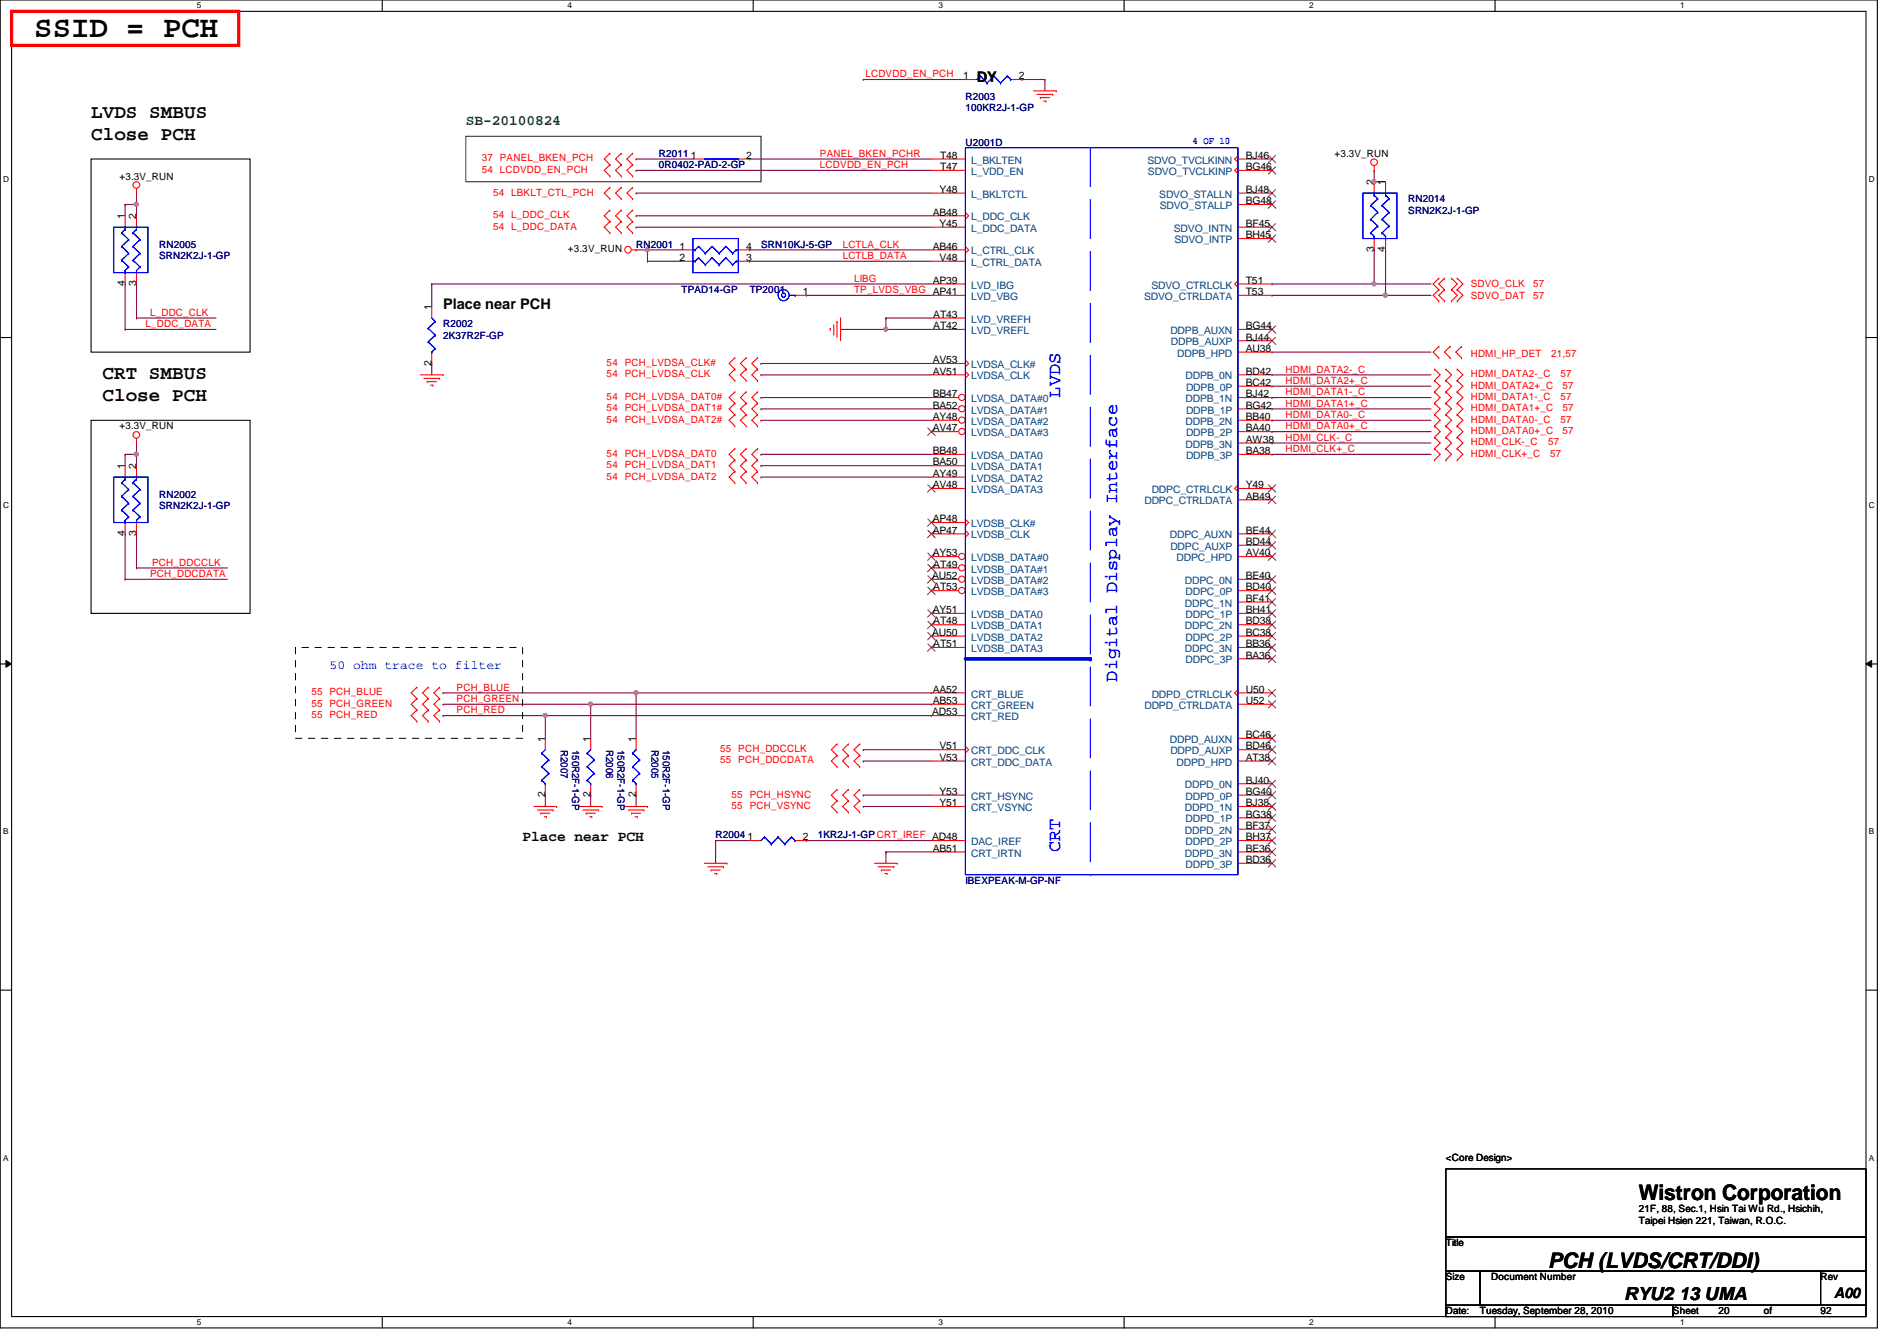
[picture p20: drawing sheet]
<svg xmlns="http://www.w3.org/2000/svg" width="297mm" height="210mm" viewBox="0 0 297 210" stroke-linecap="round" stroke-linejoin="round" font-family="sans-serif">
<defs><g id="words">
<text font-size="4.8" x="5.4" y="5.8">SSID = PCH</text>
<g font-size="3.3">
<text x="256.6" y="187.9">Wistron Corporation</text>
<text x="242.4" y="198.5">PCH (LVDS/CRT/DDI)</text>
</g>
<g font-size="3">
<text x="14.3" y="18.5">LVDS SMBUS</text>
<text x="14.3" y="21.9">Close PCH</text>
<text x="16" y="59.4">CRT SMBUS</text>
<text x="16" y="62.8">Close PCH</text>
</g>
<g font-size="2.8" fill="#00f">
<text x="166" y="62.2" transform="rotate(-90 166 62.2)">LVDS</text>
<text x="174.9" y="106.7" transform="rotate(-90 174.9 106.7)">Digital Display Interface</text>
<text x="166" y="133.3" transform="rotate(-90 166 133.3)">CRT</text>
</g>
<text font-size="2.8" x="254.3" y="203.5">RYU2 13 UMA</text>
<g font-size="2.3">
<text x="152.9" y="12.8">DY</text>
<text x="69.4" y="48.3">Place near PCH</text>
<text x="81.8" y="131.7">Place near PCH</text>
<text x="287.2" y="203.2">A00</text>
</g>
<text font-size="2.3" fill="#008000" x="72.9" y="19.6">SB-20100824</text>
<text font-size="1.9" fill="#00f" x="51.6" y="104.6">50 ohm trace to filter</text>
<g font-size="1.6" fill="#f00">
<text x="135.5" y="12.1">LCDVDD_EN_PCH</text>
<text x="75.4" y="27.1">54 LCDVDD_EN_PCH</text>
<text x="75.4" y="25.3">37 PANEL_BKEN_PCH</text>
<text x="128.4" y="24.6">PANEL_BKEN_PCHR</text>
<text x="128.4" y="26.3">LCDVDD_EN_PCH</text>
<text x="77.2" y="34.2">54 L_DDC_CLK</text>
<text x="77.2" y="35.9">54 L_DDC_DATA</text>
<text x="77.2" y="30.6">54 LBKLT_CTL_PCH</text>
<text x="131.9" y="40.6">LCTLB_DATA</text>
<text x="131.9" y="38.8">LCTLA_CLK</text>
<text x="133.7" y="45.9">TP_LVDS_VBG AP41</text>
<text x="133.7" y="44.1">LIBG</text>
<text x="230.3" y="46.8">SDVO_DAT</text>
<text x="230.3" y="45">SDVO_CLK</text>
<text x="240.1" y="46.8">57</text>
<text x="240.1" y="45">57</text>
<text x="22.8" y="51.2">L_DDC_DATA</text>
<text x="23.5" y="49.4">L_DDC_CLK</text>
<text x="95" y="59.1">54 PCH_LVDSA_CLK</text>
<text x="95" y="57.3">54 PCH_LVDSA_CLK#</text>
<text x="201.3" y="58.3">HDMI_DATA2-_C</text>
<text x="230.3" y="59.1">HDMI_DATA2-_C</text>
<text x="230.3" y="55.8">HDMI_HP_DET</text>
<text x="242.9" y="55.8">21,57</text>
<text x="244.3" y="59.1">57</text>
<text x="95" y="62.6">54 PCH_LVDSA_DAT0#</text>
<text x="95" y="64.4">54 PCH_LVDSA_DAT1#</text>
<text x="201.3" y="60.1">HDMI_DATA2+_C</text>
<text x="201.3" y="63.7">HDMI_DATA1+_C</text>
<text x="201.3" y="61.9">HDMI_DATA1-_C</text>
<text x="201.3" y="65.4">HDMI_DATA0-_C</text>
<text x="230.3" y="64.4">HDMI_DATA1+_C</text>
<text x="230.3" y="62.6">HDMI_DATA1-_C</text>
<text x="230.3" y="60.8">HDMI_DATA2+_C</text>
<text x="244.3" y="62.6">57</text>
<text x="244.7" y="64.4">57</text>
<text x="244.7" y="60.8">57</text>
<text x="95" y="66.2">54 PCH_LVDSA_DAT2#</text>
<text x="95" y="71.5">54 PCH_LVDSA_DAT0</text>
<text x="201.3" y="70.8">HDMI_CLK+_C</text>
<text x="201.3" y="69">HDMI_CLK-_C</text>
<text x="201.3" y="67.2">HDMI_DATA0+_C</text>
<text x="230.3" y="67.9">HDMI_DATA0+_C</text>
<text x="230.3" y="71.5">HDMI_CLK+_C</text>
<text x="230.3" y="66.2">HDMI_DATA0-_C</text>
<text x="230.3" y="69.7">HDMI_CLK-_C</text>
<text x="242.4" y="69.7">57</text>
<text x="242.7" y="71.5">57</text>
<text x="244.3" y="66.2">57</text>
<text x="244.7" y="67.9">57</text>
<text x="95" y="73.3">54 PCH_LVDSA_DAT1</text>
<text x="95" y="75.1">54 PCH_LVDSA_DAT2</text>
<text x="23.8" y="88.6">PCH_DDCCLK</text>
<text x="23.5" y="90.3">PCH_DDCDATA</text>
<text x="48.8" y="108.8">55 PCH_BLUE</text>
<text x="48.8" y="110.6">55 PCH_GREEN</text>
<text x="48.8" y="112.4">55 PCH_RED</text>
<text x="71.5" y="108.1">PCH_BLUE</text>
<text x="71.5" y="111.7">PCH_RED</text>
<text x="71.5" y="109.9">PCH_GREEN</text>
<text x="112.8" y="119.5">55 PCH_DDCDATA</text>
<text x="112.8" y="117.7">55 PCH_DDCCLK</text>
<text x="114.6" y="124.8">55 PCH_HSYNC</text>
<text x="114.6" y="126.6">55 PCH_VSYNC</text>
</g>
<g font-size="1.6">
<text x="150.8" y="12.4">1</text>
<text x="159.5" y="12.4">2</text>
<text x="18.7" y="28.1">+3.3V_RUN</text>
<text x="108.2" y="24.8">1</text>
<text x="116.8" y="24.8">2</text>
<text x="147.2" y="24.8">T48</text>
<text x="147.2" y="26.6">T47</text>
<text x="195.1" y="24.8">BJ46</text>
<text x="195.1" y="26.6">BG46</text>
<text x="209" y="24.6">+3.3V_RUN</text>
<text x="215.1" y="29" transform="rotate(-90 215.1 29)">2</text>
<text x="216.9" y="29" transform="rotate(-90 216.9 29)">1</text>
<text x="19.6" y="34.3" transform="rotate(-90 19.6 34.3)">1</text>
<text x="21.3" y="34.3" transform="rotate(-90 21.3 34.3)">2</text>
<text x="146" y="33.7">AB48</text>
<text x="147.1" y="30.2">Y48</text>
<text x="147.1" y="35.5">Y45</text>
<text x="195.1" y="30.2">BJ48</text>
<text x="195.1" y="35.5">BF45</text>
<text x="195.1" y="32">BG48</text>
<text x="88.9" y="39.5">+3.3V_RUN</text>
<text x="106.4" y="39.1">1</text>
<text x="106.4" y="40.9">2</text>
<text x="116.8" y="40.9">3</text>
<text x="116.8" y="39.1">4</text>
<text x="146" y="39.1">AB46</text>
<text x="147.1" y="40.9">V48</text>
<text x="195.1" y="37.3">BH45</text>
<text x="215.1" y="39.5" transform="rotate(-90 215.1 39.5)">3</text>
<text x="216.9" y="39.5" transform="rotate(-90 216.9 39.5)">4</text>
<text x="19.6" y="44.8" transform="rotate(-90 19.6 44.8)">4</text>
<text x="21.3" y="44.8" transform="rotate(-90 21.3 44.8)">3</text>
<text x="125.7" y="46.2">1</text>
<text x="146" y="44.4">AP39</text>
<text x="195.1" y="44.4">T51</text>
<text x="195.1" y="46.2">T53</text>
<text x="67.6" y="48.6" transform="rotate(-90 67.6 48.6)">1</text>
<text x="146.1" y="49.7">AT43</text>
<text x="146.1" y="51.5">AT42</text>
<text x="195.1" y="53.3">BJ44</text>
<text x="195.1" y="51.5">BG44</text>
<text x="67.6" y="57.2" transform="rotate(-90 67.6 57.2)">2</text>
<text x="146" y="56.9">AV53</text>
<text x="146" y="58.6">AV51</text>
<text x="195.1" y="58.6">BD42</text>
<text x="195.1" y="55.1">AU38</text>
<text x="146" y="62.2">BB47</text>
<text x="146" y="64">BA52</text>
<text x="146" y="65.7">AY48</text>
<text x="195.1" y="62.2">BJ42</text>
<text x="195.1" y="65.7">BB40</text>
<text x="195.1" y="60.4">BC42</text>
<text x="195.1" y="64">BG42</text>
<text x="18.7" y="67.2">+3.3V_RUN</text>
<text x="146" y="67.5">AV47</text>
<text x="146" y="71.1">BB48</text>
<text x="195.1" y="69.3">AW38</text>
<text x="195.1" y="67.5">BA40</text>
<text x="195.1" y="71.1">BA38</text>
<text x="19.6" y="73.4" transform="rotate(-90 19.6 73.4)">1</text>
<text x="21.3" y="73.4" transform="rotate(-90 21.3 73.4)">2</text>
<text x="146" y="72.9">BA50</text>
<text x="146" y="74.6">AY49</text>
<text x="146" y="76.4">AV48</text>
<text x="195.1" y="76.4">Y49</text>
<text x="19.6" y="83.9" transform="rotate(-90 19.6 83.9)">4</text>
<text x="21.3" y="83.9" transform="rotate(-90 21.3 83.9)">3</text>
<text x="146" y="81.7">AP48</text>
<text x="146" y="83.5">AP47</text>
<text x="195.1" y="83.5">BE44</text>
<text x="195.1" y="78.2">AB49</text>
<text x="146" y="87.1">AY53</text>
<text x="146.1" y="88.9">AT49</text>
<text x="195.1" y="87.1">AV40</text>
<text x="195.1" y="85.3">BD44</text>
<text x="146" y="90.6">AU52</text>
<text x="146" y="96">AY51</text>
<text x="146.1" y="92.4">AT53</text>
<text x="195.1" y="96">BH41</text>
<text x="195.1" y="92.4">BD40</text>
<text x="195.1" y="90.6">BE40</text>
<text x="195.1" y="94.2">BF41</text>
<text x="146" y="99.5">AU50</text>
<text x="146.1" y="97.7">AT48</text>
<text x="146.1" y="101.3">AT51</text>
<text x="195.1" y="99.5">BC38</text>
<text x="195.1" y="97.7">BD38</text>
<text x="195.1" y="101.3">BB36</text>
<text x="195.1" y="103.1">BA36</text>
<text x="146" y="112">AD53</text>
<text x="146" y="108.4">AA52</text>
<text x="146" y="110.2">AB53</text>
<text x="195.1" y="110.2">U52</text>
<text x="195.1" y="108.4">U50</text>
<text x="85.3" y="116.1" transform="rotate(-90 85.3 116.1)">1</text>
<text x="92.5" y="116.1" transform="rotate(-90 92.5 116.1)">1</text>
<text x="99.6" y="116.1" transform="rotate(-90 99.6 116.1)">1</text>
<text x="147.1" y="117.3">V51</text>
<text x="147.1" y="119.1">V53</text>
<text x="195.1" y="119.1">AT38</text>
<text x="195.1" y="115.5">BC46</text>
<text x="195.1" y="117.3">BD46</text>
<text x="85.3" y="124.8" transform="rotate(-90 85.3 124.8)">2</text>
<text x="92.5" y="124.8" transform="rotate(-90 92.5 124.8)">2</text>
<text x="99.6" y="124.8" transform="rotate(-90 99.6 124.8)">2</text>
<text x="147.1" y="124.4">Y53</text>
<text x="195.1" y="124.4">BG40</text>
<text x="195.1" y="122.6">BJ40</text>
<text x="117" y="131.5">1</text>
<text x="125.7" y="131.5">2</text>
<text x="147.1" y="126.2">Y51</text>
<text x="195.1" y="131.5">BH37</text>
<text x="195.1" y="128">BG38</text>
<text x="195.1" y="129.8">BF37</text>
<text x="195.1" y="126.2">BJ38</text>
<text x="146" y="133.3">AB51</text>
<text x="195.1" y="135.1">BD36</text>
<text x="195.1" y="133.3">BE36</text>
<text x="226.4" y="181.7">&lt;Core Design&gt;</text>
<text x="256.6" y="189.7">21F, 88, Sec.1, Hsin Tai Wu Rd., Hsichih,</text>
<text x="256.6" y="191.6">Taipei Hsien 221, Taiwan, R.O.C.</text>
<text x="226.4" y="195.1">Title</text>
<text x="226.4" y="200.4">Size</text>
<text x="233.5" y="200.4">Document Number</text>
<text x="285.1" y="200.4">Rev</text>
<text x="226.4" y="205.7">Date:</text>
<text x="231.7" y="205.7">Tuesday, September 28, 2010</text>
<text x="262" y="205.7">Sheet</text>
<text x="269.1" y="205.7">20</text>
<text x="276.2" y="205.7">of</text>
<text x="285.1" y="205.7">92</text>
</g>
<g font-size="1.6" fill="#000080">
<text x="151.2" y="15.7">R2003</text>
<text x="151.2" y="17.4">100KR2J-1-GP</text>
<text x="151.2" y="22.8">U2001D</text>
<text x="103.2" y="24.6">R2011</text>
<text x="103.2" y="26.3">0R0402-PAD-2-GP</text>
<text x="220.5" y="31.7">RN2014</text>
<text x="220.5" y="33.4">SRN2K2J-1-GP</text>
<text x="24.9" y="38.8">RN2005</text>
<text x="24.9" y="40.6">SRN2K2J-1-GP</text>
<text x="99.6" y="38.8">RN2001</text>
<text x="119.2" y="38.8">SRN10KJ-5-GP</text>
<text x="106.7" y="45.9">TPAD14-GP</text>
<text x="117.4" y="45.9">TP2001</text>
<text x="69.4" y="51.2">R2002</text>
<text x="69.4" y="53">2K37R2F-GP</text>
<text x="24.9" y="77.9">RN2002</text>
<text x="24.9" y="79.7">SRN2K2J-1-GP</text>
<text x="87.8" y="117.3" transform="rotate(90 87.8 117.3)">R2007</text>
<text x="89.6" y="117.3" transform="rotate(90 89.6 117.3)">150R2F-1-GP</text>
<text x="94.9" y="117.3" transform="rotate(90 94.9 117.3)">R2006</text>
<text x="96.7" y="117.3" transform="rotate(90 96.7 117.3)">150R2F-1-GP</text>
<text x="102" y="117.3" transform="rotate(90 102 117.3)">R2005</text>
<text x="103.8" y="117.3" transform="rotate(90 103.8 117.3)">150R2F-1-GP</text>
<text x="112.1" y="131.2">R2004</text>
<text x="128.1" y="131.2">1KR2J-1-GP CRT_IREF AD48</text>
<text x="151.2" y="138.3">IBEXPEAK-M-GP-NF</text>
</g>
<text font-size="1.6" fill="#00f" x="186.7" y="22.6">4 OF 10</text>
<g font-size="1.6" fill="#004080">
<text x="152.1" y="25.6">L_BKLTEN</text>
<text x="152.1" y="27.4">L_VDD_EN</text>
<text x="179.7" y="25.6">SDVO_TVCLKINN</text>
<text x="179.7" y="27.4">SDVO_TVCLKINP</text>
<text x="152.1" y="30.9">L_BKLTCTL</text>
<text x="152.1" y="34.5">L_DDC_CLK</text>
<text x="181.5" y="30.9">SDVO_STALLN</text>
<text x="181.6" y="32.7">SDVO_STALLP</text>
<text x="152.1" y="39.8">L_CTRL_CLK</text>
<text x="152.1" y="41.6">L_CTRL_DATA</text>
<text x="152.1" y="36.3">L_DDC_DATA</text>
<text x="183.8" y="36.3">SDVO_INTN</text>
<text x="183.9" y="38.1">SDVO_INTP</text>
<text x="152.1" y="45.2">LVD_IBG</text>
<text x="152.1" y="46.9">LVD_VBG</text>
<text x="179.2" y="46.9">SDVO_CTRLDATA</text>
<text x="180.3" y="45.2">SDVO_CTRLCLK</text>
<text x="152.1" y="50.5">LVD_VREFH</text>
<text x="152.1" y="52.3">LVD_VREFL</text>
<text x="183.3" y="52.3">DDPB_AUXN</text>
<text x="152.1" y="57.6">LVDSA_CLK#</text>
<text x="152.1" y="59.4">LVDSA_CLK</text>
<text x="183.3" y="54.1">DDPB_AUXP</text>
<text x="184.3" y="55.8">DDPB_HPD</text>
<text x="185.6" y="59.4">DDPB_0N</text>
<text x="152.1" y="62.9">LVDSA_DATA#0</text>
<text x="152.1" y="64.7">LVDSA_DATA#1</text>
<text x="185.6" y="62.9">DDPB_1N</text>
<text x="185.7" y="61.2">DDPB_0P</text>
<text x="185.7" y="64.7">DDPB_1P</text>
<text x="152.1" y="66.5">LVDSA_DATA#2</text>
<text x="152.1" y="68.3">LVDSA_DATA#3</text>
<text x="152.1" y="71.8">LVDSA_DATA0</text>
<text x="185.6" y="66.5">DDPB_2N</text>
<text x="185.6" y="70.1">DDPB_3N</text>
<text x="185.7" y="68.3">DDPB_2P</text>
<text x="185.7" y="71.8">DDPB_3P</text>
<text x="152.1" y="73.6">LVDSA_DATA1</text>
<text x="152.1" y="75.4">LVDSA_DATA2</text>
<text x="152.1" y="77.2">LVDSA_DATA3</text>
<text x="180.3" y="77.2">DDPC_CTRLCLK</text>
<text x="152.1" y="82.5">LVDSB_CLK#</text>
<text x="179.2" y="79">DDPC_CTRLDATA</text>
<text x="152.1" y="84.3">LVDSB_CLK</text>
<text x="152.1" y="87.8">LVDSB_DATA#0</text>
<text x="152.1" y="89.6">LVDSB_DATA#1</text>
<text x="183.2" y="84.3">DDPC_AUXN</text>
<text x="183.3" y="86.1">DDPC_AUXP</text>
<text x="184.2" y="87.8">DDPC_HPD</text>
<text x="152.1" y="91.4">LVDSB_DATA#2</text>
<text x="152.1" y="93.2">LVDSB_DATA#3</text>
<text x="185.5" y="91.4">DDPC_0N</text>
<text x="185.5" y="95">DDPC_1N</text>
<text x="185.6" y="93.2">DDPC_0P</text>
<text x="152.1" y="96.7">LVDSB_DATA0</text>
<text x="152.1" y="98.5">LVDSB_DATA1</text>
<text x="152.1" y="100.3">LVDSB_DATA2</text>
<text x="185.5" y="98.5">DDPC_2N</text>
<text x="185.6" y="96.7">DDPC_1P</text>
<text x="185.6" y="100.3">DDPC_2P</text>
<text x="152.1" y="102.1">LVDSB_DATA3</text>
<text x="185.5" y="102.1">DDPC_3N</text>
<text x="185.6" y="103.8">DDPC_3P</text>
<text x="152.1" y="109.2">CRT_BLUE</text>
<text x="152.1" y="111">CRT_GREEN</text>
<text x="152.1" y="112.7">CRT_RED</text>
<text x="179.2" y="111">DDPD_CTRLDATA</text>
<text x="180.3" y="109.2">DDPD_CTRLCLK</text>
<text x="152.1" y="118.1">CRT_DDC_CLK</text>
<text x="152.1" y="119.8">CRT_DDC_DATA</text>
<text x="183.2" y="116.3">DDPD_AUXN</text>
<text x="183.3" y="118.1">DDPD_AUXP</text>
<text x="184.2" y="119.8">DDPD_HPD</text>
<text x="152.1" y="125.2">CRT_HSYNC</text>
<text x="185.5" y="123.4">DDPD_0N</text>
<text x="185.6" y="125.2">DDPD_0P</text>
<text x="152.1" y="127">CRT_VSYNC</text>
<text x="185.5" y="130.5">DDPD_2N</text>
<text x="185.5" y="127">DDPD_1N</text>
<text x="185.6" y="128.7">DDPD_1P</text>
<text x="152.1" y="134.1">CRT_IRTN</text>
<text x="152.1" y="132.3">DAC_IREF</text>
<text x="185.5" y="134.1">DDPD_3N</text>
<text x="185.6" y="132.3">DDPD_2P</text>
<text x="185.6" y="135.8">DDPD_3P</text>
</g>
<g font-size="1.3">
<text x="30.8" y="1.3">5</text>
<text x="88.9" y="1.3">4</text>
<text x="146.9" y="1.3">3</text>
<text x="205" y="1.3">2</text>
<text x="263.1" y="1.3">1</text>
<text x=".5" y="28.4">D</text>
<text x="292.6" y="28.4">D</text>
<text x=".5" y="79.5">C</text>
<text x="292.6" y="79.5">C</text>
<text x=".5" y="130.6">B</text>
<text x="292.6" y="130.6">B</text>
<text x=".5" y="181.7">A</text>
<text x="292.6" y="181.7">A</text>
<text x="30.8" y="207.4">5</text>
<text x="88.9" y="207.4">4</text>
<text x="146.9" y="207.4">3</text>
<text x="205" y="207.4">2</text>
<text x="263.1" y="207.4">1</text>
</g>
</g></defs>
<path d="M0 0h294v207.9h-294zM1.8 1.8h290.4v204.3h-290.4z" fill="none" stroke="#000" stroke-width=".17"/>
<g fill="#fff">
<path d="M30.8 .2h.7v1.4h-.7z"/>
<path d="M30.8 206.2h.7v1.4h-.7z"/>
</g>
<path d="M59.9 0v1.8M59.9 206.1v1.8" fill="none" stroke="#000" stroke-width=".17"/>
<g fill="#fff">
<path d="M88.9 .2h.6v1.4h-.6z"/>
<path d="M88.9 206.2h.6v1.4h-.6z"/>
</g>
<path d="M117.9 0v1.8M117.9 206.1v1.8" fill="none" stroke="#000" stroke-width=".17"/>
<g fill="#fff">
<path d="M146.9 .2h.7v1.4h-.7z"/>
<path d="M146.9 206.2h.7v1.4h-.7z"/>
</g>
<path d="M176 0v1.8M176 206.1v1.8" fill="none" stroke="#000" stroke-width=".17"/>
<g fill="#fff">
<path d="M205 .2h.7v1.4h-.7z"/>
<path d="M205 206.2h.7v1.4h-.7z"/>
</g>
<path d="M234.1 0v1.8M234.1 206.1v1.8" fill="none" stroke="#000" stroke-width=".17"/>
<g fill="#fff">
<path d="M263.1 .2h.7v1.4h-.7z"/>
<path d="M263.1 206.2h.7v1.4h-.7z"/>
<path d="M.5 27.3h.9v1.4h-.9z"/>
<path d="M292.6 27.3h.9v1.4h-.9z"/>
<path d="M.5 78.4h.9v1.4h-.9z"/>
<path d="M292.6 78.4h.9v1.4h-.9z"/>
</g>
<path d="M0 52.8h1.8M292.2 52.8h1.8" fill="none" stroke="#000" stroke-width=".17"/>
<g fill="#fff">
<path d="M.5 129.5h.8v1.4h-.8z"/>
<path d="M292.6 129.5h.9v1.4h-.9z"/>
</g>
<path d="M0 103.9h1.8M292.2 103.9h1.8" fill="none" stroke="#000" stroke-width=".17"/>
<path d="M.9 103.4l.9 .5-.9 .5zM292.2 103.9l.9-.5v1z" fill="#000"/>
<path d="M.9 103.4l.9 .5-.9 .5zM292.2 103.9l.9-.5v1z" fill="none" stroke="#000" stroke-width=".16"/>
<g fill="#fff">
<path d="M.5 180.5h.8v1.4h-.8z"/>
<path d="M292.6 180.5h.9v1.4h-.9z"/>
</g>
<path d="M0 155h1.8M292.2 155h1.8" fill="none" stroke="#000" stroke-width=".17"/>
<g fill="none" stroke="#800040" stroke-width=".17">
<path d="M99.6 33.8h.1M99.6 35.6h.1M99.6 30.2h.1M99.6 26.7h.1M99.6 33.8h46.2M99.6 35.6h46.2M99.6 30.2h46.2M99.6 26.7h46.2M101.4 39.1h.1M101.4 39.1v1.8M117.4 24.9h.1M117.4 24.9h28.4"/>
<path d="M67.6 44.4h.1M67.6 44.4h78.2M126.3 46.2h.1M126.3 46.2h19.5M85.4 112h.1M85.4 112v3.6M92.5 110.2h.1M92.5 110.2v5.4M99.6 108.5h.1M99.6 108.5v7.1M135.2 117.3h.1M135.2 117.3h10.6"/>
<path d="M85.4 124.5h.1M85.4 124.5v1.7M92.5 124.5h.1M92.5 124.5v1.7M99.6 124.5h.1M99.6 124.5v1.7M112.1 131.6h.1M112.1 131.6h5.3M112.1 131.6v3.5M126.3 131.6h.1M126.3 131.6h19.5M138.7 133.3h.1"/>
<path d="M138.7 133.3h7.1M138.7 133.3v1.8"/>
</g>
<circle cx="101.4" cy="39.1" r=".32" fill="#f0f"/>
<circle cx="101.4" cy="39.1" r=".32" fill="none" stroke="#f0f" stroke-width=".17"/>
<path d="M117.4 40.9h.1M117.4 40.9h28.4M69.4 108.5h.1M69.4 108.5h30.2" fill="none" stroke="#800040" stroke-width=".17"/>
<circle cx="99.6" cy="108.4" r=".32" fill="#f0f"/>
<circle cx="99.6" cy="108.4" r=".32" fill="none" stroke="#f0f" stroke-width=".17"/>
<path d="M69.4 112h.1M69.4 112h16" fill="none" stroke="#800040" stroke-width=".17"/>
<circle cx="85.4" cy="112" r=".32" fill="#f0f"/>
<circle cx="85.4" cy="112" r=".32" fill="none" stroke="#f0f" stroke-width=".17"/>
<path d="M69.4 110.2h.1M69.4 110.2h23.1" fill="none" stroke="#800040" stroke-width=".17"/>
<circle cx="92.5" cy="110.2" r=".32" fill="#f0f"/>
<circle cx="92.5" cy="110.2" r=".32" fill="none" stroke="#f0f" stroke-width=".17"/>
<g fill="none" stroke="#800040" stroke-width=".17">
<path d="M99.6 39.1h.1M99.6 39.1h7.1M101.4 39.1h.1M117.4 39.1h.1M117.4 39.1h28.4M101.4 40.9h.1M101.4 40.9h5.3M138.7 49.8h.1M138.7 51.6h.1M138.7 49.8h7.1M138.7 51.6h7.1M135.2 119.1h.1"/>
<path d="M135.2 119.1h10.6"/>
</g>
<circle cx="138.7" cy="51.5" r=".32" fill="#f0f"/>
<circle cx="138.7" cy="51.5" r=".32" fill="none" stroke="#f0f" stroke-width=".17"/>
<g fill="none" stroke="#800040" stroke-width=".17">
<path d="M135.2 12.4h.1M135.2 12.4h16M160.1 12.4h.1M160.1 12.4h3.5M163.6 12.4h.1M163.6 12.4v1.8M19.6 32h.1M19.6 32v1.8M19.6 32h1.8M21.4 32h.1M21.4 32v1.8M99.6 24.9h.1"/>
<path d="M99.6 24.9h8.9M19.6 44.4h.1M19.6 44.4v7.2M21.4 44.4h.1M21.4 44.4v5.4M119.2 58.7h.1M119.2 56.9h.1M119.2 58.7h26.6M119.2 56.9h26.6M131.6 51.6h.1M138.7 49.8h.1M138.7 49.8v1.8h-7.1"/>
<path d="M119.2 71.1h.1M119.2 64h.1M119.2 72.9h.1M119.2 62.2h.1M119.2 65.8h.1M119.2 74.7h.1M119.2 71.1h26.6M119.2 64h26.6M119.2 72.9h26.6M119.2 62.2h26.6M119.2 65.8h26.6M119.2 74.7h26.6"/>
<path d="M135.2 126.2h.1M135.2 124.5h.1M135.2 126.2h10.6M135.2 124.5h10.6"/>
</g>
<circle cx="21.4" cy="32" r=".32" fill="#f0f"/>
<circle cx="21.4" cy="32" r=".32" fill="none" stroke="#f0f" stroke-width=".17"/>
<g fill="none" stroke="#800040" stroke-width=".17">
<path d="M67.6 56.9h.1M67.6 44.4h.1M67.6 44.4v3.6M67.6 56.9v1.8M199.2 55.1h.1M199.2 58.7h.1M199.2 55.1h24.9M199.2 58.7h24.9M215.2 44.4h.1M215.2 44.4h8.9M199.2 60.5h.1M199.2 64h.1"/>
<path d="M199.2 71.1h.1M199.2 62.2h.1M199.2 69.3h.1M199.2 60.5h24.9M199.2 64h24.9M199.2 71.1h24.9M199.2 62.2h24.9M199.2 69.3h24.9M19.6 83.6h.1M19.6 83.6v7.1M21.4 83.6h.1M21.4 83.6v5.3"/>
<path d="M85.4 112h60.4M92.5 110.2h53.3M99.6 108.5h46.2M145.8 112h.1M145.8 110.2h.1M145.8 108.5h.1"/>
</g>
<circle cx="215.2" cy="44.4" r=".32" fill="#f0f"/>
<circle cx="215.2" cy="44.4" r=".32" fill="none" stroke="#f0f" stroke-width=".17"/>
<path d="M217 46.2h.1M217 46.2h7.1" fill="none" stroke="#800040" stroke-width=".17"/>
<circle cx="216.9" cy="46.2" r=".32" fill="#f0f"/>
<circle cx="216.9" cy="46.2" r=".32" fill="none" stroke="#f0f" stroke-width=".17"/>
<path d="M215.2 39.1h.1M215.2 28.4h.1M215.2 26.7h.1M215.2 26.7v1.7M215.2 39.1v5.3M215.2 28.4h1.8M199.2 67.6h.1M199.2 65.8h.1M199.2 67.6h24.9M199.2 65.8h24.9" fill="none" stroke="#800040" stroke-width=".17"/>
<circle cx="215.2" cy="28.4" r=".32" fill="#f0f"/>
<circle cx="215.2" cy="28.4" r=".32" fill="none" stroke="#f0f" stroke-width=".17"/>
<path d="M21.4 30.2h.1M21.4 30.2v1.8M217 39.1h.1M217 39.1v7.1h-17.8M199.2 44.4h.1M199.2 46.2h.1M199.2 44.4h16M21.4 71.1h.1M21.4 69.3v1.8" fill="none" stroke="#800040" stroke-width=".17"/>
<circle cx="21.4" cy="71.1" r=".32" fill="#f0f"/>
<circle cx="21.4" cy="71.1" r=".32" fill="none" stroke="#f0f" stroke-width=".17"/>
<g fill="none" stroke="#800040" stroke-width=".17">
<path d="M19.6 51.6h.1M19.6 51.6h14.2M21.4 49.8h.1M21.4 49.8h12.4M19.6 71.1h.1M19.6 71.1v1.8M19.6 71.1h1.8M21.4 72.9h.1M21.4 71.1h.1M21.4 71.1v1.8M19.6 90.7h.1M19.6 90.7h16"/>
<path d="M21.4 88.9h.1M21.4 88.9h14.2"/>
</g>
<g fill="none" stroke="#f00" stroke-width=".17">
<path d="M161.8 14.2h3.6M162.4 14.8h2.4M162.9 15.3h.1M162.9 15.3h1.4M163.4 15.8h.4M163.8 15.8h.1M164.8 14.8h.1M165.4 14.2h.1M21.4 30.2h.1M21.4 29.5v.7M95.5 34.7h.1M95.5 32.9h.1"/>
<path d="M95.5 36.4h.1M95.5 31.1h.1M95.5 29.3h.1M95.5 27.6h.1M95.5 25.8h.1M95.5 24h.1M95.5 34.7l-.9 .9 .9 .8M95.5 29.3l-.9 .9 .9 .9M95.5 32.9l-.9 .9 .9 .9M95.5 25.8l-.9 .9 .9 .9M95.5 24l-.9 .9 .9 .9M97.3 32.9h.1"/>
<path d="M97.3 34.7h.1M97.3 36.4h.1M97.3 29.3h.1M97.3 31.1h.1M97.3 25.8h.1M97.3 27.6h.1M97.3 24h.1M97.3 32.9l-.9 .9 .9 .9M97.3 34.7l-.9 .9 .9 .8M97.3 29.3l-.9 .9 .9 .9M97.3 25.8l-.9 .9 .9 .9M97.3 24l-.9 .9 .9 .9"/>
<path d="M98.9 39.1h.7M99.1 34.7h.1M99.1 32.9h.1M99.1 36.4h.1M99.1 31.1h.1M99.1 29.3h.1M99.1 27.6h.1M99.1 25.8h.1M99.1 24h.1M99.1 34.7l-.9 .9 .9 .8M99.1 32.9l-.9 .9 .9 .9M99.1 29.3l-.9 .9 .9 .9"/>
<path d="M99.1 25.8l-.9 .9 .9 .9M99.1 24l-.9 .9 .9 .9M99.6 39.1h.1M106.7 39.1h1.8M108.5 24.9h1.8M115.6 39.1h1.8M115.6 24.9h1.8M145.8 39.1h5.4M145.8 24.9h5.4M145.8 30.2h5.4M145.8 33.8h5.4M145.8 35.6h5.4"/>
<path d="M145.8 26.7h5.4M151.2 38.6l.5 .5-.5 .5M151.2 33.3l.5 .5-.5 .5M215.2 26.7h.1M215.2 26v.7M65.8 58.7h3.6M66.4 59.2h2.4M66.9 59.7h.1M66.9 59.7h1.4M68.8 59.2h.1M69.4 58.7h.1M106.7 40.9h1.8"/>
<path d="M115.1 59.6h.1M115.1 57.8h.1M115.1 56h.1M115.1 57.8l-.9 .9 .9 .9M115.1 56l-.9 .9 .9 .9M115.6 40.9h1.8M116.8 57.8h.1M116.8 59.6h.1M116.8 56h.1M116.8 57.8l-.9 .9 .9 .9M116.8 56l-.9 .9 .9 .9M118.6 59.6h.1"/>
<path d="M118.6 57.8h.1M118.6 56h.1M118.6 56l-.9 .9 .9 .9M118.6 57.8l-.9 .9 .9 .9M124.5 46.2h1.8M130 51.4h.1M130 51.4v.3M130.6 52.3h.1M130.6 50.8v1.5M131.1 50.3h.1M131.1 50.3v2.5M131.6 49.8h.1"/>
<path d="M131.6 49.8v3.5M145.8 58.7h5.4M145.8 40.9h5.4M145.8 56.9h5.4M151.2 56.4l.5 .5-.5 .5M151.2 58.2l.5 .5-.5 .5M224.6 59.6h.1M224.6 57.8h.1M224.6 59.6l.9 .9-.9 .8M224.6 57.8l.9 .9-.9 .9M225.3 47.1h.1M225.3 45.3h.1"/>
<path d="M225.3 43.6h.1M225.3 56h.1M225.3 54.2h.1M225.3 45.3l-.9 .9 .9 .9M225.3 43.6l-.9 .8 .9 .9M225.3 54.2l-.9 .9 .9 .9M226.2 47.1h.1M226.2 45.3h.1M226.2 43.6h.1M226.2 45.3l-.9 .9 .9 .9M226.2 43.6l-.9 .8 .9 .9M226.4 57.8h.1"/>
<path d="M226.4 59.6h.1M226.4 59.6l.9 .9-.9 .8M226.4 57.8l.9 .9-.9 .9M227.1 54.2h.1M227.1 56h.1M227.1 54.2l-.9 .9 .9 .9M227.3 45.3h.1M227.3 47.1h.1M227.3 43.6h.1M227.3 45.3l.9 .9-.9 .9M227.3 43.6l.9 .8-.9 .9M228.2 47.1h.1"/>
<path d="M228.2 45.3h.1M228.2 43.6h.1M228.2 59.6h.1M228.2 57.8h.1M228.2 45.3l.9 .9-.9 .9M228.2 43.6l.9 .8-.9 .9M228.2 59.6l.9 .9-.9 .8M228.2 57.8l.9 .9-.9 .9M228.9 56h.1M228.9 54.2h.1M228.9 54.2l-.9 .9 .9 .9M21.4 69.3h.1"/>
<path d="M21.4 68.6v.7M67.4 60.3h.4M67.8 60.3h.1M115.1 63.1h.1M115.1 61.3h.1M115.1 66.7h.1M115.1 64.9h.1M115.1 73.8h.1M115.1 72h.1M115.1 70.2h.1M115.1 75.6h.1M115.1 63.1l-.9 .9 .9 .9"/>
<path d="M115.1 64.9l-.9 .9 .9 .9M115.1 61.3l-.9 .9 .9 .9M115.1 73.8l-.9 .9 .9 .9M115.1 70.2l-.9 .9 .9 .9M115.1 72l-.9 .9 .9 .9M116.8 61.3h.1M116.8 63.1h.1M116.8 64.9h.1M116.8 66.7h.1M116.8 72h.1M116.8 73.8h.1M116.8 70.2h.1"/>
<path d="M116.8 75.6h.1M116.8 61.3l-.9 .9 .9 .9M116.8 63.1l-.9 .9 .9 .9M116.8 64.9l-.9 .9 .9 .9M116.8 72l-.9 .9 .9 .9M116.8 70.2l-.9 .9 .9 .9M116.8 73.8l-.9 .9 .9 .9M118.6 63.1h.1M118.6 61.3h.1M118.6 66.7h.1M118.6 64.9h.1M118.6 73.8h.1"/>
<path d="M118.6 72h.1M118.6 70.2h.1M118.6 75.6h.1M118.6 63.1l-.9 .9 .9 .9M118.6 61.3l-.9 .9 .9 .9M118.6 64.9l-.9 .9 .9 .9M118.6 70.2l-.9 .9 .9 .9M118.6 73.8l-.9 .9 .9 .9M118.6 72l-.9 .9 .9 .9M224.6 68.5h.1M224.6 66.7h.1M224.6 72h.1"/>
<path d="M224.6 70.2h.1M224.6 64.9h.1M224.6 63.1h.1M224.6 61.3h.1M224.6 64.9l.9 .9-.9 .9M224.6 68.5l.9 .8-.9 .9M224.6 66.7l.9 .9-.9 .9M224.6 70.2l.9 .9-.9 .9M224.6 63.1l.9 .9-.9 .9M224.6 61.3l.9 .9-.9 .9M226.4 66.7h.1M226.4 68.5h.1"/>
<path d="M226.4 70.2h.1M226.4 72h.1M226.4 64.9h.1M226.4 63.1h.1M226.4 61.3h.1M226.4 66.7l.9 .9-.9 .9M226.4 64.9l.9 .9-.9 .9M226.4 68.5l.9 .8-.9 .9M226.4 70.2l.9 .9-.9 .9M226.4 63.1l.9 .9-.9 .9M226.4 61.3l.9 .9-.9 .9M228.2 68.5h.1"/>
<path d="M228.2 66.7h.1M228.2 72h.1M228.2 70.2h.1M228.2 64.9h.1M228.2 63.1h.1M228.2 61.3h.1M228.2 68.5l.9 .8-.9 .9M228.2 64.9l.9 .9-.9 .9M228.2 63.1l.9 .9-.9 .9M228.2 66.7l.9 .9-.9 .9M228.2 70.2l.9 .9-.9 .9M228.2 61.3l.9 .9-.9 .9"/>
<path d="M65.3 109.3h.1M65.3 107.6h.1M65.3 111.1h.1M65.3 112.9h.1M65.3 109.3l-.9 .9 .9 .9M65.3 111.1l-.9 .9 .9 .9M65.3 107.6l-.9 .9 .9 .8M67.1 107.6h.1M67.1 109.3h.1M67.1 111.1h.1M67.1 112.9h.1M67.1 107.6l-.9 .9 .9 .8"/>
<path d="M67.1 109.3l-.9 .9 .9 .9M67.1 111.1l-.9 .9 .9 .9M68.8 109.3h.1M68.8 107.6h.1M68.8 111.1h.1M68.8 112.9h.1M68.8 107.6l-.9 .9 .9 .8M68.8 111.1l-.9 .9 .9 .9M68.8 109.3l-.9 .9 .9 .9M85.4 115.6v1.7M92.5 115.6v1.7M99.6 115.6v1.7"/>
<path d="M131.1 118.2h.1M131.1 116.5h.1M131.1 116.5l-.9 .8 .9 .9M131.1 118.2l-.9 .9 .9 .9M132.8 118.2h.1M132.8 116.5h.1M132.8 118.2l-.9 .9 .9 .9M132.8 116.5l-.9 .8 .9 .9M134.6 118.2h.1M134.6 116.5h.1M134.6 116.5l-.9 .8 .9 .9M134.6 118.2l-.9 .9 .9 .9"/>
<path d="M83.6 126.2h3.6M84.2 126.8h2.4M84.7 127.3h.1M84.7 127.3h1.4M85.2 127.8h.4M85.4 122.7v1.8M85.6 127.8h.1M86.6 126.8h.1M87.2 126.2h.1M90.7 126.2h3.6M91.3 126.8h2.4M91.8 127.3h.1"/>
<path d="M91.8 127.3h1.4M92.3 127.8h.4M92.5 122.7v1.8M92.7 127.8h.1M93.7 126.8h.1M94.3 126.2h.1M97.8 126.2h3.6M98.4 126.8h2.4M98.9 127.3h.1M98.9 127.3h1.4M99.4 127.8h.4M99.6 122.7v1.8"/>
<path d="M99.8 127.8h.1M100.8 126.8h.1M101.4 126.2h.1M110.3 135.1h3.5M110.8 135.7h2.5M111.3 136.2h.1M111.3 136.2h1.5M111.9 136.7h.3M112.2 136.7h.1M113.3 135.7h.1M113.8 135.1h.1M117.4 131.6h1.8"/>
<path d="M124.5 131.6h1.8M131.1 127.1h.1M131.1 125.3h.1M131.1 123.6h.1M131.1 120h.1M131.1 123.6l-.9 .9 .9 .8M131.1 125.3l-.9 .9 .9 .9M132.8 125.3h.1M132.8 127.1h.1M132.8 123.6h.1M132.8 120h.1M132.8 125.3l-.9 .9 .9 .9"/>
<path d="M132.8 123.6l-.9 .9 .9 .8M134.6 127.1h.1M134.6 125.3h.1M134.6 123.6h.1M134.6 120h.1M134.6 123.6l-.9 .9 .9 .8M134.6 125.3l-.9 .9 .9 .9M136.9 135.1h3.6M137.5 135.7h2.5M138 136.2h.1M138 136.2h1.4M138.6 136.7h.3"/>
<path d="M138.9 136.7h.1M140 135.7h.1M140.5 135.1h.1"/>
<circle cx="21.4" cy="29" r=".52"/>
<circle cx="98.3" cy="39.1" r=".52"/>
<circle cx="215.2" cy="25.4" r=".52"/>
<circle cx="21.4" cy="68.1" r=".52"/>
</g>
<path d="M14.3 24.9h24.9v30.2h-24.9zM14.3 65.8h24.9v30.2h-24.9zM226.4 183h65.8v10.6h-65.8zM226.4 193.6h65.8v5.4h-65.8zM226.4 199h5.3v5.3h-5.3zM231.7 199h53.4v5.3h-53.4zM285.1 199h7.1v5.3h-7.1zM226.4 204.3h35.6v1.8h-35.6zM262 204.3h30.2v1.8h-30.2z" fill="none" stroke="#000" stroke-width=".17"/>
<path d="M46.3 101.3h35.5v14.3h-35.5z" fill="none" stroke="#000" stroke-width=".16" stroke-dasharray="1 1 1 1 1 1 1 1"/>
<path d="M1.8 1.8h35.6v5.3h-35.6z" fill="none" stroke="#f00" stroke-width=".51"/>
<path d="M72.9 21.3h46.3v7.1h-46.3z" fill="none" stroke="#008000" stroke-width=".17"/>
<g fill="none" stroke="#00f" stroke-width=".17">
<path d="M108.5 37.3h7.1v5.4h-7.1zM108.5 39.1h.3M108.8 39.1h.1M109.4 38.6h.1M109.4 38.6l-.6 .5M109.4 38.6l1 1.1M110.3 24.9h5.3M110.4 39.7h.1M111.5 38.6h.1M111.5 38.6l-1.1 1.1M111.5 38.6l1.1 1.1M112.6 39.7h.1"/>
<path d="M113.7 38.6h.1M113.7 38.6l-1.1 1.1M113.7 38.6l1 1.1M114.7 39.7h.1M115.3 39.1h.1M115.3 39.1h.3M115.3 39.1l-.6 .6M115.6 24.9h.1M115.6 39.1h.1M108.5 40.9h.1M108.5 40.9h.3M108.8 40.9h.1"/>
<path d="M109.4 40.3h.1M109.4 40.3l1 1.1M109.4 40.3l-.6 .6M110.4 41.4h.1M111.5 40.3h.1M111.5 40.3l1.1 1.1M111.5 40.3l-1.1 1.1M112.6 41.4h.1M113.7 40.3h.1M113.7 40.3l1 1.1M113.7 40.3l-1.1 1.1M114.7 41.4h.1"/>
<path d="M115.3 40.9h.1M115.3 40.9h.3M115.3 40.9l-.6 .5M123.6 46.2h.9M124.5 46.2h.1M84.8 117.9h.1M84.8 117.9l1.1 1.1M85.4 117.3l-.6 .6M85.9 119h.1M85.9 119l-1.1 1M91.9 117.9h.1M91.9 117.9l1.1 1.1"/>
<path d="M92.5 117.3l-.6 .6M93 119h.1M93 119l-1.1 1M99.1 117.9h.1M99.1 117.9l1.1 1.1M99.6 117.3l-.5 .6M100.2 119h.1M100.2 119l-1.1 1M84.8 120h.1M84.8 122.1h.1M84.8 120l1.1 1.1M84.8 122.1l.6 .6"/>
<path d="M85.4 122.7h.1M85.9 121.1h.1M85.9 121.1l-1.1 1M91.9 120h.1M91.9 122.1h.1M91.9 120l1.1 1.1M91.9 122.1l.6 .6M92.5 122.7h.1M93 121.1h.1M93 121.1l-1.1 1M99.1 120h.1M99.1 122.1h.1"/>
<path d="M99.1 120l1.1 1.1M99.1 122.1l.5 .6M99.6 122.7h.1M100.2 121.1h.1M100.2 121.1l-1.1 1M119.7 131h.1M119.7 131l-.5 .6M119.7 131l1.1 1.1M120.8 132.1h.1M121.8 131h.1M121.8 131l-1 1.1M121.8 131l1.1 1.1"/>
<path d="M122.9 132.1h.1M123.9 131h.1M123.9 131l-1 1.1M123.9 131l.6 .6M124.5 131.6h.1"/>
<circle cx="122.7" cy="46.2" r=".32"/>
<circle cx="122.7" cy="46.2" r=".87"/>
</g>
<circle cx="150.6" cy="62.2" r=".5" fill="#fff"/>
<g fill="none" stroke="#f00" stroke-width=".17">
<path d="M145.8 62.2h4.3"/>
<circle cx="150.6" cy="62.2" r=".5"/>
</g>
<circle cx="150.6" cy="64" r=".5" fill="#fff"/>
<g fill="none" stroke="#f00" stroke-width=".17">
<path d="M145.8 64h4.3"/>
<circle cx="150.6" cy="64" r=".5"/>
</g>
<circle cx="150.6" cy="65.8" r=".5" fill="#fff"/>
<g fill="none" stroke="#f00" stroke-width=".17">
<path d="M145.8 65.8h4.3"/>
<circle cx="150.6" cy="65.8" r=".5"/>
</g>
<circle cx="150.6" cy="67.5" r=".5" fill="#fff"/>
<g fill="none" stroke="#f00" stroke-width=".17">
<path d="M145.8 67.6h4.3M145.8 71.1h5.4M145.8 72.9h5.4M145.8 74.7h5.4M145.8 76.5h5.4M145.8 81.8h5.4M145.8 83.6h5.4M151.2 81.3l.5 .5-.5 .5M151.2 83.1l.5 .5-.5 .5"/>
<circle cx="150.6" cy="67.5" r=".5"/>
</g>
<path d="M145.3 67l1.1 1.2M145.3 75.9l1.1 1.1M146.4 67l-1.2 1.2M146.4 75.9l-1.2 1.1M145.3 81.2l1.1 1.2M145.3 83l1.1 1.2M146.4 81.2l-1.2 1.2M146.4 83l-1.2 1.2" fill="none" stroke="#804000" stroke-width=".16"/>
<circle cx="150.6" cy="87.1" r=".5" fill="#fff"/>
<g fill="none" stroke="#f00" stroke-width=".17">
<path d="M145.8 87.1h4.3"/>
<circle cx="150.6" cy="87.1" r=".5"/>
</g>
<path d="M145.3 86.6l1.1 1.1M146.4 86.6l-1.2 1.1" fill="none" stroke="#804000" stroke-width=".16"/>
<circle cx="150.6" cy="88.9" r=".5" fill="#fff"/>
<g fill="none" stroke="#f00" stroke-width=".17">
<path d="M145.8 88.9h4.3"/>
<circle cx="150.6" cy="88.9" r=".5"/>
</g>
<path d="M145.3 88.3l1.1 1.2M146.4 88.3l-1.2 1.2" fill="none" stroke="#804000" stroke-width=".16"/>
<circle cx="150.6" cy="90.7" r=".5" fill="#fff"/>
<g fill="none" stroke="#f00" stroke-width=".17">
<path d="M145.8 90.7h4.3"/>
<circle cx="150.6" cy="90.7" r=".5"/>
</g>
<path d="M145.3 90.1l1.1 1.2M146.4 90.1l-1.2 1.2" fill="none" stroke="#804000" stroke-width=".16"/>
<circle cx="150.6" cy="92.4" r=".5" fill="#fff"/>
<g fill="none" stroke="#f00" stroke-width=".17">
<path d="M193.8 26.2l-.5 .5 .5 .5M193.8 26.7h5.4M193.8 24.4l-.5 .5 .5 .5M193.8 24.9h5.4M193.8 32h5.4M193.8 30.2h5.4M193.8 37.3h5.4M193.8 35.6h5.4M145.8 49.8h5.4M145.8 51.6h5.4M145.8 44.4h5.4M145.8 46.2h5.4"/>
<path d="M193.8 58.7h5.4M193.8 51.6h5.4M193.8 44.4h5.4M193.8 46.2h5.4M193.8 43.9l-.5 .5 .5 .6M193.8 53.3h5.4M193.8 55.1h5.4M193.8 62.2h5.4M193.8 65.8h5.4M193.8 69.3h5.4M193.8 60.5h5.4M193.8 64h5.4"/>
<path d="M193.8 67.6h5.4M193.8 71.1h5.4M193.8 75.9l-.5 .6 .5 .5M193.8 76.5h5.4M193.8 78.2h5.4M145.8 92.5h4.3M145.8 96h5.4M145.8 97.8h5.4M145.8 99.6h5.4M193.8 92.5h5.4M193.8 96h5.4M193.8 90.7h5.4"/>
<path d="M193.8 94.2h5.4M193.8 97.8h5.4M193.8 99.6h5.4M193.8 83.6h5.4M193.8 85.3h5.4M193.8 87.1h5.4M145.8 101.3h5.4M145.8 108.5h5.4M145.8 117.3h5.4M145.8 119.1h5.4M145.8 110.2h5.4M145.8 112h5.4"/>
<path d="M151.2 116.8l.5 .5-.5 .6M193.8 101.3h5.4M193.8 103.1h5.4M193.8 108.5h5.4M193.8 117.3h5.4M193.8 119.1h5.4M193.8 110.2h5.4M193.8 107.9l-.5 .6 .5 .5M193.8 115.6h5.4M145.8 133.3h5.4M145.8 126.2h5.4M145.8 131.6h5.4"/>
<path d="M145.8 124.5h5.4M193.8 129.8h5.4M193.8 133.3h5.4M193.8 122.7h5.4M193.8 126.2h5.4M193.8 131.6h5.4M193.8 135.1h5.4M193.8 124.5h5.4M193.8 128h5.4"/>
<circle cx="150.6" cy="92.4" r=".5"/>
</g>
<g fill="none" stroke="#804000" stroke-width=".16">
<path d="M198.6 26.1l1.2 1.2M198.6 24.3l1.2 1.2M198.6 31.5l1.2 1.1M198.6 29.7l1.2 1.1M198.6 36.8l1.2 1.1M198.6 35l1.2 1.2M199.7 26.1l-1.1 1.2M199.7 24.3l-1.1 1.2M199.7 31.5l-1.1 1.1M199.7 29.7l-1.1 1.1M199.7 36.8l-1.1 1.1M199.7 35l-1.1 1.2"/>
<path d="M198.6 51l1.2 1.2M198.6 52.8l1.2 1.1M199.7 51l-1.1 1.2M199.7 52.8l-1.1 1.1M198.6 75.9l1.2 1.1M198.6 77.7l1.2 1.1M199.7 75.9l-1.1 1.1M199.7 77.7l-1.1 1.1M145.3 91.9l1.1 1.1M145.3 95.5l1.1 1.1M145.3 97.2l1.1 1.2M145.3 99l1.1 1.2"/>
<path d="M146.4 91.9l-1.2 1.1M146.4 95.5l-1.2 1.1M146.4 97.2l-1.2 1.2M146.4 99l-1.2 1.2M198.6 90.1l1.2 1.2M198.6 93.7l1.2 1.1M198.6 97.2l1.2 1.2M198.6 95.5l1.2 1.1M198.6 91.9l1.2 1.1M198.6 99l1.2 1.2M198.6 83l1.2 1.2M198.6 84.8l1.2 1.1"/>
<path d="M198.6 86.6l1.2 1.1M199.7 90.1l-1.1 1.2M199.7 93.7l-1.1 1.1M199.7 97.2l-1.1 1.2M199.7 95.5l-1.1 1.1M199.7 91.9l-1.1 1.1M199.7 99l-1.1 1.2M199.7 83l-1.1 1.2M199.7 84.8l-1.1 1.1M199.7 86.6l-1.1 1.1M145.3 100.8l1.1 1.1M146.4 100.8l-1.2 1.1"/>
<path d="M198.6 100.8l1.2 1.1M198.6 102.6l1.2 1.1M198.6 107.9l1.2 1.2M198.6 109.7l1.2 1.1M198.6 115l1.2 1.2M198.6 116.8l1.2 1.1M198.6 118.6l1.2 1.1M199.7 100.8l-1.1 1.1M199.7 102.6l-1.1 1.1M199.7 107.9l-1.1 1.2M199.7 109.7l-1.1 1.1M199.7 115l-1.1 1.2"/>
<path d="M199.7 116.8l-1.1 1.1M199.7 118.6l-1.1 1.1M198.6 129.2l1.2 1.2M198.6 132.8l1.2 1.1M198.6 122.1l1.2 1.2M198.6 125.7l1.2 1.1M198.6 131l1.2 1.2M198.6 134.6l1.2 1.1M198.6 123.9l1.2 1.2M198.6 127.5l1.2 1.1M199.7 129.2l-1.1 1.2M199.7 132.8l-1.1 1.1"/>
<path d="M199.7 122.1l-1.1 1.2M199.7 125.7l-1.1 1.1M199.7 131l-1.1 1.2M199.7 134.6l-1.1 1.1M199.7 123.9l-1.1 1.2M199.7 127.5l-1.1 1.1"/>
</g>
<path d="M151.2 23.1h42.6v113.8h-42.6z" fill="none" stroke="#00f" stroke-width=".17"/>
<path d="M170.7 23.1v113.8M170.7 136.9h.1" fill="none" stroke="#fff" stroke-width=".16" stroke-dasharray="6.1 2"/>
<path d="M170.7 23.1v113.8M170.7 136.9h.1" fill="none" stroke="#00f" stroke-width=".16" stroke-dasharray="6.1 2"/>
<path d="M151.2 103.1h19.5" fill="none" stroke="#00f" stroke-width=".51"/>
<circle cx="170.7" cy="103.1" r=".25" fill="#00f"/>
<path d="M151.2 23.1h42.6v113.8h-42.6z" fill="none" stroke="#00f" stroke-width=".17"/>
<path d="M170.7 23.1v113.8M170.7 136.9h.1" fill="none" stroke="#fff" stroke-width=".16" stroke-dasharray="6.1 2"/>
<path d="M170.7 23.1v113.8M170.7 136.9h.1" fill="none" stroke="#00f" stroke-width=".16" stroke-dasharray="6.1 2"/>
<path d="M151.2 103.1h19.5" fill="none" stroke="#00f" stroke-width=".51"/>
<circle cx="170.7" cy="103.1" r=".25" fill="#00f"/>
<g fill="none" stroke="#f00" stroke-width=".17">
<path d="M151.2 12.4h1.7M158.3 12.4h1.8M19.6 33.8v1.8M21.4 33.8v1.8M215.2 28.4v1.8M215.2 37.3v1.8M217 28.4v1.8M217 37.3v1.8M19.6 42.7v1.7M21.4 42.7v1.7M67.6 48v1.8M67.6 55.1v1.8"/>
<path d="M19.6 72.9v1.8M21.4 72.9v1.8M19.6 81.8v1.8M21.4 81.8v1.8"/>
</g>
<g fill="none" stroke="#00f" stroke-width=".17">
<path d="M153.5 11.9h.1M153.5 11.9l-.6 .5M153.5 11.9l1.1 1.1M154.6 13h.1M155.6 11.9h.1M155.6 11.9l-1 1.1M155.6 11.9l1.1 1.1M156.7 13h.1M157.7 11.9h.1M157.7 11.9l-1 1.1M157.7 11.9l.6 .5M158.3 12.4h.1"/>
<path d="M17.8 35.6h5.4v7.1h-5.4zM19 36.4h.1M19 38.6h.1M19 36.4l1.1 1.1M19 38.6l1.1 1.1M19.6 35.9h.1M19.6 35.6v.3M19.6 35.9l-.6 .5M20.1 37.5h.1M20.1 39.7h.1M20.1 37.5l-1.1 1.1M20.1 39.7l-1.1 1"/>
<path d="M20.8 38.6h.1M20.8 36.4h.1M20.8 38.6l1.1 1.1M20.8 36.4l1.1 1.1M21.4 35.9h.1M21.4 35.6h.1M21.4 35.6v.3M21.4 35.9l-.6 .5M21.9 39.7h.1M21.9 37.5h.1M21.9 39.7l-1.1 1M21.9 37.5l-1.1 1.1"/>
<path d="M213.4 30.2h5.3v7.1h-5.3zM214.6 36.4h.1M214.6 34.3h.1M214.6 32.2h.1M214.6 36.4l.6 .6M214.6 34.3l1.1 1.1M214.6 32.2l1.1 1M215.2 37h.1M215.2 30.6h.1M215.2 30.2h.1M215.2 30.2v.4M215.2 37v.3"/>
<path d="M215.2 30.6l.5 .5M215.7 35.4h.1M215.7 33.2h.1M215.7 31.1h.1M215.7 35.4l-1.1 1M215.7 33.2l-1.1 1.1M215.7 31.1l-1.1 1.1M216.4 32.2h.1M216.4 34.3h.1M216.4 36.4h.1M216.4 32.2l1.1 1M216.4 34.3l1.1 1.1"/>
<path d="M216.4 36.4l.6 .6M217 30.6h.1M217 37h.1M217 37.3h.1M217 30.2v.4M217 37v.3M217 30.6l.5 .5M217.5 31.1h.1M217.5 33.2h.1M217.5 35.4h.1M217.5 31.1l-1.1 1.1M217.5 33.2l-1.1 1.1"/>
<path d="M217.5 35.4l-1.1 1M19 40.7h.1M19 40.7l1.1 1.1M19.6 42.3h.1M19.6 42.7h.1M19.6 42.3v.4M20.1 41.8h.1M20.1 41.8l-.5 .5M20.8 40.7h.1M20.8 40.7l1.1 1.1M21.4 42.3h.1M21.4 42.3v.4"/>
<path d="M21.9 41.8h.1M21.9 41.8l-.5 .5M67.1 51.4h.1M67.1 53.5h.1M67.1 51.4l1.1 1.1M67.1 53.5l1.1 1.1M67.6 55.1h.1M67.6 49.8l.6 .5M68.2 50.3h.1M68.2 52.5h.1M68.2 54.6h.1M68.2 50.3l-1.1 1.1"/>
<path d="M68.2 52.5l-1.1 1M68.2 54.6l-.6 .5M17.8 74.7h5.4v7.1h-5.4zM19 75.6h.1M19 77.7h.1M19 79.8h.1M19 75.6l1.1 1M19 77.7l1.1 1.1M19 79.8l1.1 1.1M19.6 75h.1M19.6 74.7v.3M19.6 75l-.6 .6"/>
<path d="M20.1 76.6h.1M20.1 78.8h.1M20.1 76.6l-1.1 1.1M20.1 78.8l-1.1 1M20.8 79.8h.1M20.8 77.7h.1M20.8 75.6h.1M20.8 79.8l1.1 1.1M20.8 77.7l1.1 1.1M20.8 75.6l1.1 1M21.4 75h.1M21.4 74.7h.1"/>
<path d="M21.4 74.7v.3M21.4 75l-.6 .6M21.9 78.8h.1M21.9 76.6h.1M21.9 78.8l-1.1 1M21.9 76.6l-1.1 1.1M19.6 81.4h.1M19.6 81.8h.1M19.6 81.4v.4M20.1 80.9h.1M20.1 80.9l-.5 .5M21.4 81.4h.1"/>
<path d="M21.4 81.4v.4M21.9 80.9h.1M21.9 80.9l-.5 .5"/>
</g>
<circle cx="101.4" cy="39.1" r=".32" fill="#f0f"/>
<circle cx="101.4" cy="39.1" r=".32" fill="none" stroke="#f0f" stroke-width=".17"/>
<circle cx="99.6" cy="108.4" r=".32" fill="#f0f"/>
<circle cx="99.6" cy="108.4" r=".32" fill="none" stroke="#f0f" stroke-width=".17"/>
<circle cx="85.4" cy="112" r=".32" fill="#f0f"/>
<circle cx="85.4" cy="112" r=".32" fill="none" stroke="#f0f" stroke-width=".17"/>
<circle cx="92.5" cy="110.2" r=".32" fill="#f0f"/>
<circle cx="92.5" cy="110.2" r=".32" fill="none" stroke="#f0f" stroke-width=".17"/>
<circle cx="138.7" cy="51.5" r=".32" fill="#f0f"/>
<circle cx="138.7" cy="51.5" r=".32" fill="none" stroke="#f0f" stroke-width=".17"/>
<circle cx="21.4" cy="32" r=".32" fill="#f0f"/>
<circle cx="21.4" cy="32" r=".32" fill="none" stroke="#f0f" stroke-width=".17"/>
<circle cx="215.2" cy="44.4" r=".32" fill="#f0f"/>
<circle cx="215.2" cy="44.4" r=".32" fill="none" stroke="#f0f" stroke-width=".17"/>
<circle cx="216.9" cy="46.2" r=".32" fill="#f0f"/>
<circle cx="216.9" cy="46.2" r=".32" fill="none" stroke="#f0f" stroke-width=".17"/>
<circle cx="215.2" cy="28.4" r=".32" fill="#f0f"/>
<circle cx="215.2" cy="28.4" r=".32" fill="none" stroke="#f0f" stroke-width=".17"/>
<circle cx="21.4" cy="71.1" r=".32" fill="#f0f"/>
<circle cx="21.4" cy="71.1" r=".32" fill="none" stroke="#f0f" stroke-width=".17"/>
<use href="#words"/>
</svg>
